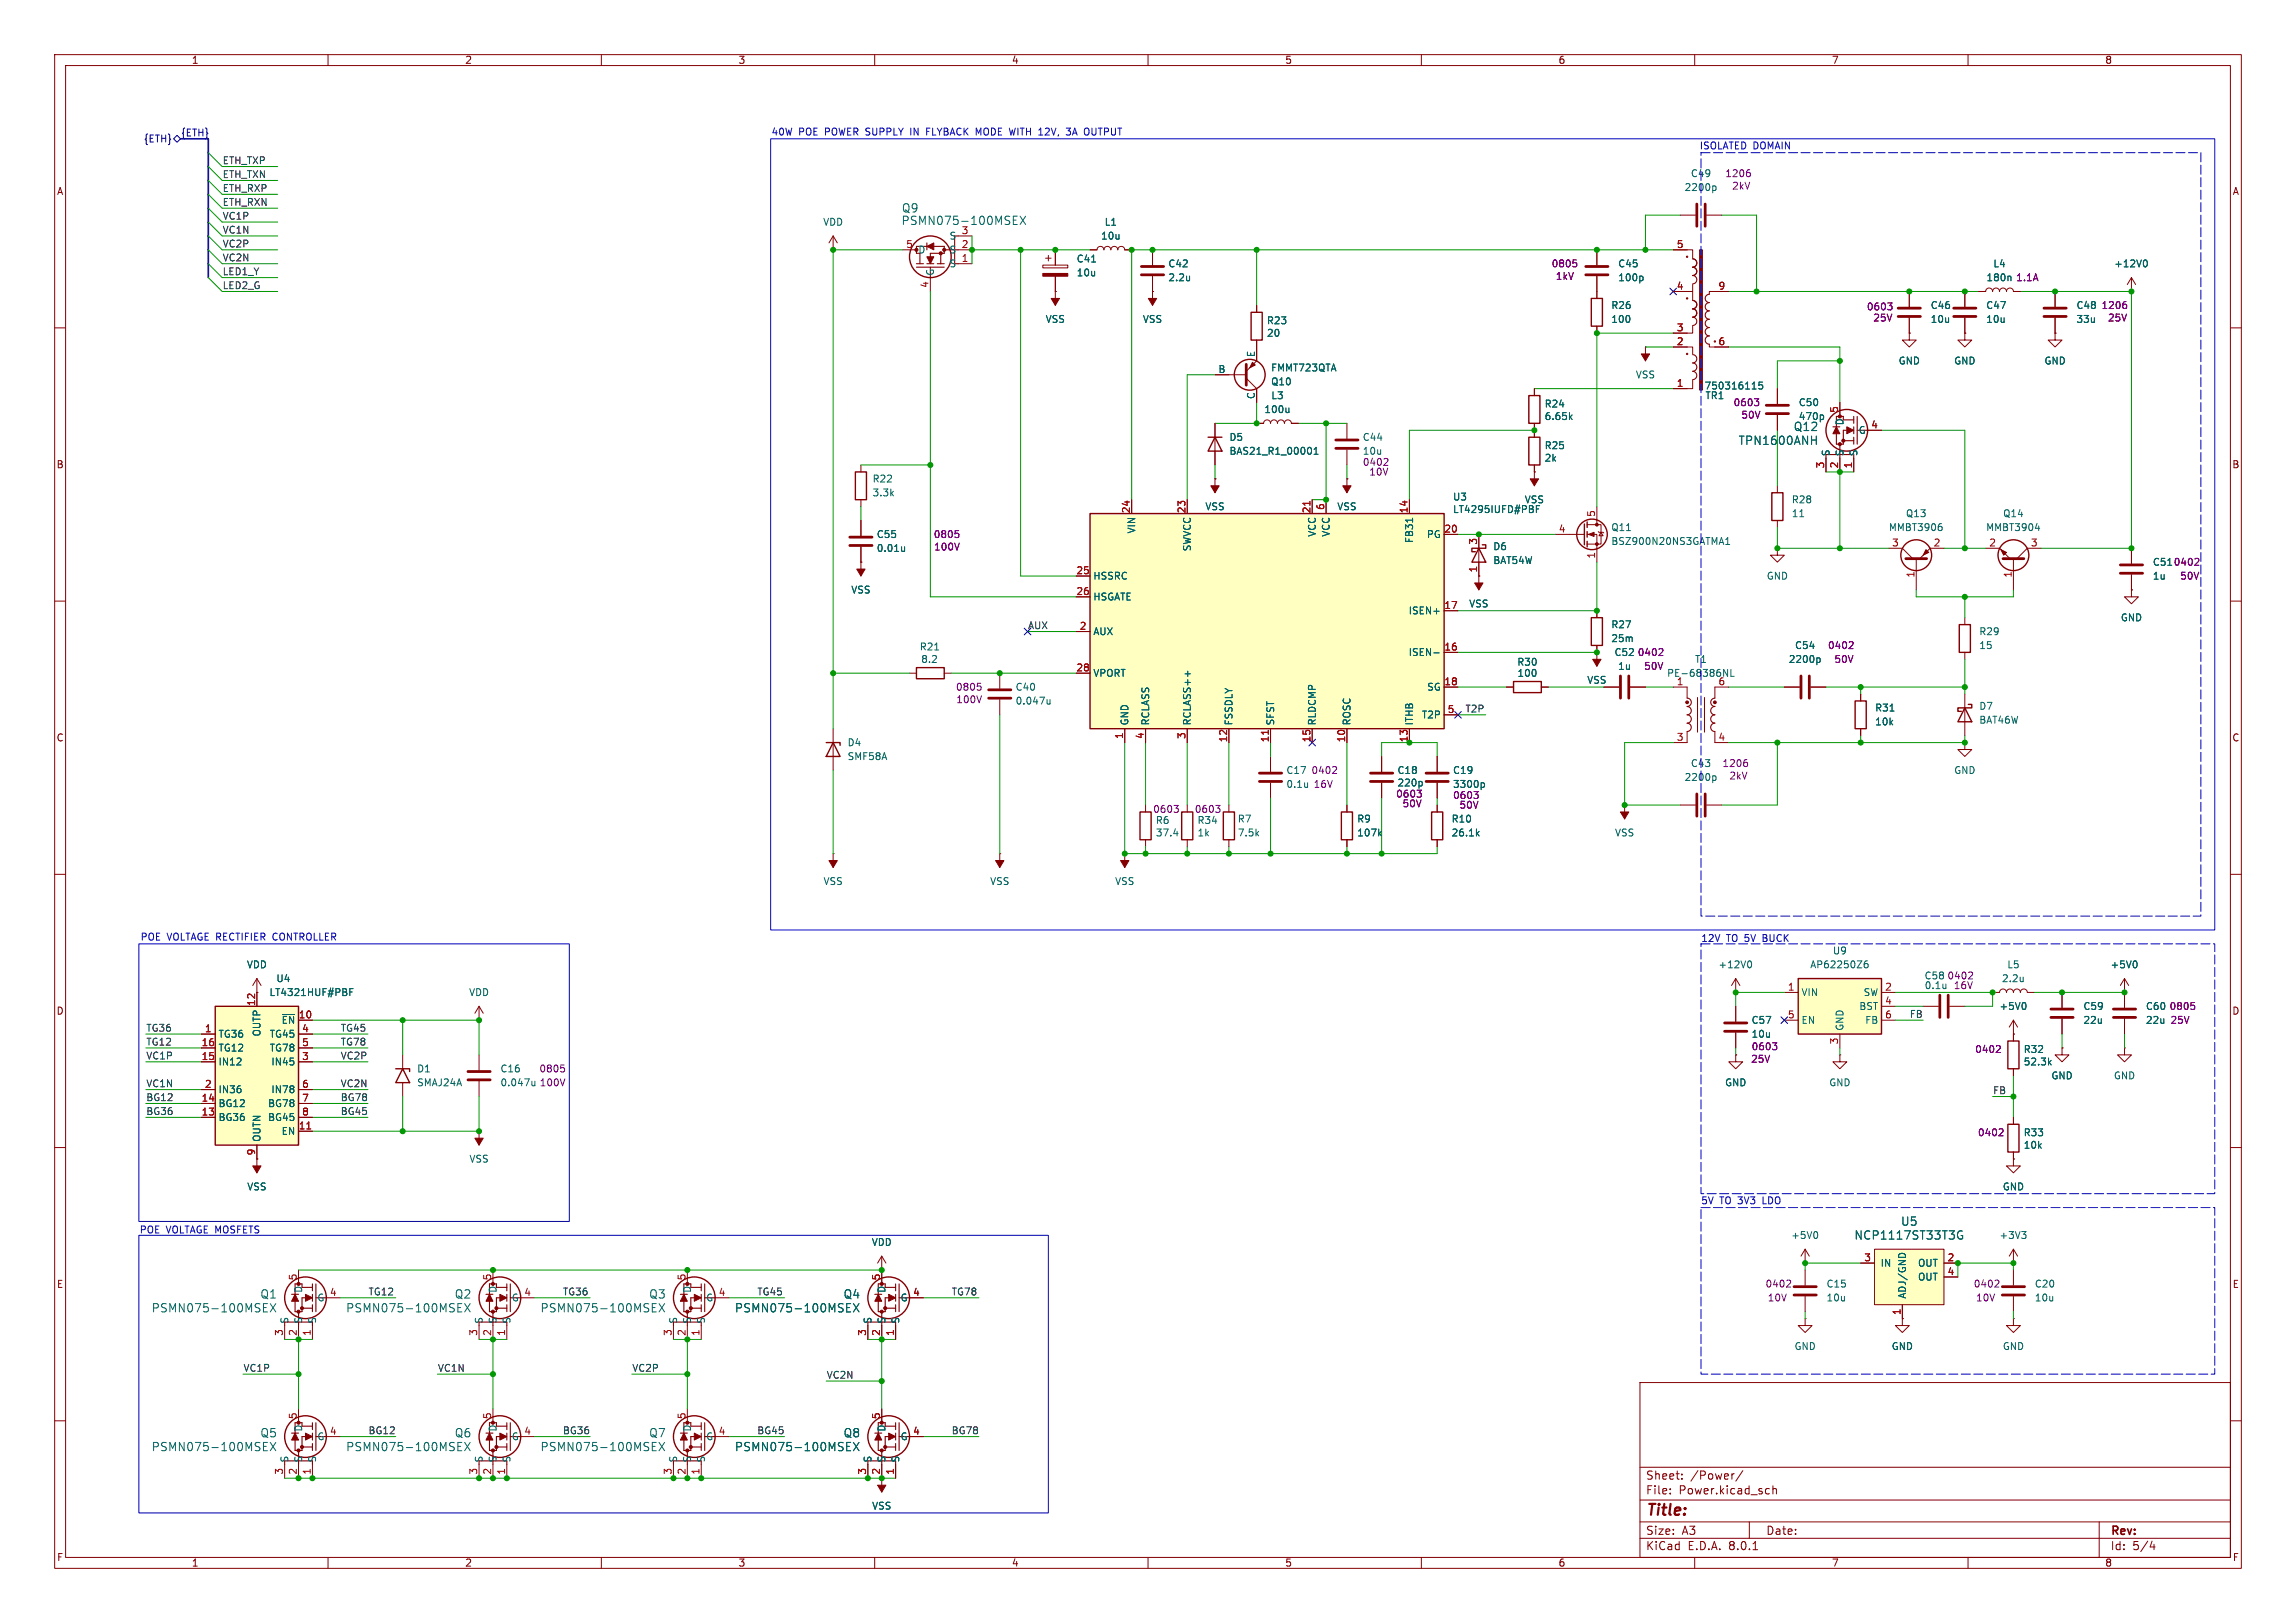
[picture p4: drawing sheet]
<svg xmlns="http://www.w3.org/2000/svg" width="420mm" height="297mm" viewBox="0 0 420 297" stroke-linecap="round" stroke-linejoin="round" font-family="sans-serif">
<defs><g id="words">
<text font-size="2.8" fill="#840000" x="301" y="277.9">Title:</text>
<g font-size="2.1" fill="#006464">
<text x="164.8" y="41.4">PSMN075-100MSEX</text>
<text x="164.9" y="39.1">Q9</text>
<text x="317.9" y="81.6">TPN1600ANH</text>
<text x="328" y="79.1">Q12</text>
<text x="339.1" y="227.1">NCP1117ST33T3G</text>
<text x="347.6" y="224.5">U5</text>
<text x="47.5" y="237.8">Q1</text>
<text x="83.1" y="237.8">Q2</text>
<text x="118.7" y="237.8">Q3</text>
<text x="154.2" y="237.8">Q4</text>
<text x="27.7" y="240.4">PSMN075-100MSEX</text>
<text x="63.2" y="240.4">PSMN075-100MSEX</text>
<text x="98.8" y="240.4">PSMN075-100MSEX</text>
<text x="134.3" y="240.4">PSMN075-100MSEX</text>
<text x="47.5" y="263.2">Q5</text>
<text x="83.1" y="263.2">Q6</text>
<text x="118.7" y="263.2">Q7</text>
<text x="154.2" y="263.2">Q8</text>
<text x="27.7" y="265.8">PSMN075-100MSEX</text>
<text x="63.2" y="265.8">PSMN075-100MSEX</text>
<text x="98.8" y="265.8">PSMN075-100MSEX</text>
<text x="134.3" y="265.8">PSMN075-100MSEX</text>
</g>
<g font-size="2.1" fill="#840000">
<text x="301" y="273.7">File:</text>
<text x="301" y="271">Sheet:</text>
<text x="307.1" y="273.7">Power.kicad_sch</text>
<text x="309.2" y="271">/Power/</text>
<text x="301" y="281.1">Size:</text>
<text x="307.6" y="281.1">A3</text>
<text x="323" y="281.1">Date:</text>
<text x="386" y="281.3">Rev:</text>
<text x="301" y="283.9">KiCad</text>
<text x="308.7" y="283.9">E.D.A.</text>
<text x="316.3" y="283.9">8.0.1</text>
<text x="386" y="283.9">Id:</text>
<text x="390.1" y="283.9">5/4</text>
</g>
<g font-size="1.8" fill="#840000">
<text x="35" y="11.9">1</text>
<text x="85" y="11.9">2</text>
<text x="135" y="11.9">3</text>
<text x="185" y="11.9">4</text>
<text x="235" y="11.9">5</text>
<text x="285" y="11.9">6</text>
<text x="335" y="11.9">7</text>
<text x="385" y="11.9">8</text>
<text x="10.3" y="35.9">A</text>
<text x="408.3" y="35.9">A</text>
<text x="10.3" y="85.9">B</text>
<text x="408.2" y="85.9">B</text>
<text x="10.3" y="135.9">C</text>
<text x="408.2" y="135.9">C</text>
<text x="10.3" y="185.9">D</text>
<text x="408.2" y="185.9">D</text>
<text x="10.3" y="235.9">E</text>
<text x="408.3" y="235.9">E</text>
<text x="10.3" y="285.9">F</text>
<text x="35" y="286.9">1</text>
<text x="85" y="286.9">2</text>
<text x="135" y="286.9">3</text>
<text x="185" y="286.9">4</text>
<text x="235" y="286.9">5</text>
<text x="285" y="286.9">6</text>
<text x="335" y="286.9">7</text>
<text x="385" y="286.9">8</text>
<text x="408.3" y="285.9">F</text>
</g>
<g font-size="1.8" fill="#000084">
<text x="26.2" y="26.3">{ETH}</text>
<text x="33" y="25">{ETH}</text>
</g>
<g font-size="1.8" fill="#0000c2">
<text x="141" y="25">40W</text>
<text x="146.1" y="25">POE POWER SUPPLY</text>
<text x="167" y="25">IN</text>
<text x="170.1" y="25">FLYBACK MODE WITH 12V,</text>
<text x="196.6" y="25">3A</text>
<text x="200" y="25">OUTPUT</text>
<text x="310.8" y="27.5">ISOLATED DOMAIN</text>
<text x="25.6" y="172.3">POE VOLTAGE RECTIFIER CONTROLLER</text>
<text x="311.1" y="172.6">12V</text>
<text x="315.8" y="172.6">TO 5V</text>
<text x="322.7" y="172.6">BUCK</text>
<text x="311.1" y="220.6">5V</text>
<text x="314.6" y="220.6">TO 3V3</text>
<text x="322.7" y="220.6">LDO</text>
<text x="25.5" y="225.9">POE VOLTAGE MOSFETS</text>
</g>
<g font-size="1.8" fill="#0f0f0f">
<text x="40.6" y="30.1">ETH_TXP</text>
<text x="40.6" y="35.2">ETH_RXP</text>
<text x="40.6" y="32.7">ETH_TXN</text>
<text x="40.6" y="40.3">VC1P</text>
<text x="40.6" y="37.7">ETH_RXN</text>
<text x="40.6" y="42.8">VC1N</text>
<text x="40.6" y="47.9">VC2N</text>
<text x="40.6" y="45.4">VC2P</text>
<text x="40.6" y="50.5">LED1_Y</text>
<text x="40.6" y="53">LED2_G</text>
<text x="188" y="115.2">AUX</text>
<text x="268" y="130.5">T2P</text>
<text x="26.7" y="191.4">TG12</text>
<text x="26.7" y="188.9">TG36</text>
<text x="62.2" y="191.4">TG78</text>
<text x="62.2" y="188.9">TG45</text>
<text x="349.2" y="186.3">FB</text>
<text x="26.7" y="194">VC1P</text>
<text x="62.2" y="194">VC2P</text>
<text x="26.7" y="201.6">BG12</text>
<text x="26.7" y="199">VC1N</text>
<text x="62.2" y="201.6">BG78</text>
<text x="62.2" y="199">VC2N</text>
<text x="364.5" y="200.3">FB</text>
<text x="26.7" y="204.1">BG36</text>
<text x="62.2" y="204.1">BG45</text>
<text x="67.3" y="237.1">TG12</text>
<text x="102.9" y="237.1">TG36</text>
<text x="138.4" y="237.1">TG45</text>
<text x="174" y="237.1">TG78</text>
<text x="44.4" y="251.1">VC1P</text>
<text x="80" y="251.1">VC1N</text>
<text x="115.6" y="251.1">VC2P</text>
<text x="151.1" y="252.4">VC2N</text>
<text x="67.3" y="262.5">BG12</text>
<text x="102.9" y="262.5">BG36</text>
<text x="138.4" y="262.5">BG45</text>
<text x="174" y="262.5">BG78</text>
</g>
<g font-size="1.8" fill="#006464">
<text x="308.1" y="35.2">2200p</text>
<text x="309.2" y="32.6">C49</text>
<text x="150.5" y="41.5">VDD</text>
<text x="202" y="41.5">L1</text>
<text x="167.9" y="46.6">D</text>
<text x="173.6" y="46.6">S</text>
<text x="173.6" y="44">S</text>
<text x="201.3" y="44">10u</text>
<text x="171" y="50.5" transform="rotate(-90 171 50.5)">G</text>
<text x="173.6" y="49.1">S</text>
<text x="196.9" y="48.2">C41</text>
<text x="196.9" y="50.8">10u</text>
<text x="213.6" y="49.1">C42</text>
<text x="213.6" y="51.7">2.2u</text>
<text x="295.9" y="49.1">C45</text>
<text x="295.9" y="51.7">100p</text>
<text x="363.3" y="51.7">180n</text>
<text x="364.5" y="49.1">L4</text>
<text x="386.6" y="49.1">+12V0</text>
<text x="191.2" y="59.3">VSS</text>
<text x="209" y="59.3">VSS</text>
<text x="231.7" y="59.5">R23</text>
<text x="294.7" y="56.7">R26</text>
<text x="294.7" y="59.3">100</text>
<text x="353.1" y="56.7">C46</text>
<text x="353.1" y="59.3">10u</text>
<text x="363.2" y="56.7">C47</text>
<text x="363.2" y="59.3">10u</text>
<text x="379.7" y="56.7">C48</text>
<text x="379.7" y="59.3">33u</text>
<text x="229.6" y="65.4" transform="rotate(-90 229.6 65.4)">E</text>
<text x="231.7" y="61.8">20</text>
<text x="222.8" y="68.3">B</text>
<text x="232.4" y="70.7">Q10</text>
<text x="232.4" y="68.2">FMMT723QTA</text>
<text x="299.1" y="69.4">VSS</text>
<text x="311.7" y="71.5">750316115</text>
<text x="347.2" y="66.9">GND</text>
<text x="357.4" y="66.9">GND</text>
<text x="373.9" y="66.9">GND</text>
<text x="229.6" y="73.1" transform="rotate(-90 229.6 73.1)">C</text>
<text x="231.2" y="75.8">100u</text>
<text x="232.5" y="73.3">L3</text>
<text x="282.5" y="74.8">R24</text>
<text x="282.5" y="77.1">6.65k</text>
<text x="311.9" y="73.3">TR1</text>
<text x="328.9" y="74.5">C50</text>
<text x="328.9" y="77.1">470p</text>
<text x="337.4" y="77.9" transform="rotate(-90 337.4 77.9)">D</text>
<text x="224.8" y="80.9">D5</text>
<text x="224.8" y="83.4">BAS21_R1_00001</text>
<text x="249.2" y="80.9">C44</text>
<text x="282.5" y="82.4">R25</text>
<text x="334.9" y="83.6" transform="rotate(-90 334.9 83.6)">S</text>
<text x="337.4" y="83.6" transform="rotate(-90 337.4 83.6)">S</text>
<text x="339.9" y="79.6">G</text>
<text x="340" y="83.6" transform="rotate(-90 340 83.6)">S</text>
<text x="159.5" y="88.5">R22</text>
<text x="282.5" y="84.7">2k</text>
<text x="159.5" y="91">3.3k</text>
<text x="220.4" y="93.6">VSS</text>
<text x="244.5" y="93.6">VSS</text>
<text x="265.7" y="91.8">U3</text>
<text x="265.7" y="94.1">LT4295IUFD#PBF</text>
<text x="278.8" y="92.3">VSS</text>
<text x="327.7" y="92.3">R28</text>
<text x="327.7" y="94.8">11</text>
<text x="348.5" y="94.8">Q13</text>
<text x="366.3" y="94.8">Q14</text>
<text x="160.3" y="101.2">0.01u</text>
<text x="160.3" y="98.7">C55</text>
<text x="207.9" y="97.7" transform="rotate(-90 207.9 97.7)">VIN</text>
<text x="218" y="101" transform="rotate(-90 218 101)">SWVCC</text>
<text x="240.9" y="98.3" transform="rotate(-90 240.9 98.3)">VCC</text>
<text x="243.4" y="98.3" transform="rotate(-90 243.4 98.3)">VCC</text>
<text x="258.7" y="99.5" transform="rotate(-90 258.7 99.5)">FB31</text>
<text x="260.9" y="98.7">PG</text>
<text x="273.1" y="100.9">D6</text>
<text x="294.7" y="97.4">Q11</text>
<text x="294.7" y="99.9">BSZ900N20NS3GATMA1</text>
<text x="345.4" y="97.4">MMBT3906</text>
<text x="363.2" y="97.4">MMBT3904</text>
<text x="199.9" y="106.3">HSSRC</text>
<text x="273.1" y="103.4">BAT54W</text>
<text x="323.1" y="106.3">GND</text>
<text x="393.7" y="103.7">C51</text>
<text x="393.7" y="106.3">1u</text>
<text x="155.6" y="108.8">VSS</text>
<text x="199.9" y="110.1">HSGATE</text>
<text x="257.6" y="112.6">ISEN+</text>
<text x="268.7" y="111.4">VSS</text>
<text x="387.9" y="113.9">GND</text>
<text x="168.2" y="119.2">R21</text>
<text x="199.9" y="116.4">AUX</text>
<text x="294.7" y="115.2">R27</text>
<text x="294.7" y="117.7">25m</text>
<text x="328.3" y="119">C54</text>
<text x="362" y="116.4">R29</text>
<text x="362" y="119">15</text>
<text x="168.4" y="121.5">8.2</text>
<text x="199.9" y="124.1">VPORT</text>
<text x="257.6" y="120.2">ISEN-</text>
<text x="277.5" y="122">R30</text>
<text x="277.5" y="124.1">100</text>
<text x="290.2" y="125.3">VSS</text>
<text x="295.2" y="120.2">C52</text>
<text x="295.9" y="122.8">1u</text>
<text x="304.9" y="124.1">PE-68386NL</text>
<text x="306.6" y="125.5">1</text>
<text x="310" y="121.5">T1</text>
<text x="314.3" y="125.5">6</text>
<text x="327.1" y="121.5">2200p</text>
<text x="185.7" y="126.6">C40</text>
<text x="185.7" y="129.1">0.047u</text>
<text x="260" y="131.7">T2P</text>
<text x="261" y="126.6">SG</text>
<text x="342.9" y="130.4">R31</text>
<text x="362" y="130.1">D7</text>
<text x="154.9" y="136.8">D4</text>
<text x="206.6" y="132.8" transform="rotate(-90 206.6 132.8)">GND</text>
<text x="210.4" y="132.8" transform="rotate(-90 210.4 132.8)">RCLASS</text>
<text x="218" y="132.8" transform="rotate(-90 218 132.8)">RCLASS++</text>
<text x="225.7" y="132.8" transform="rotate(-90 225.7 132.8)">FSSDLY</text>
<text x="233.3" y="132.8" transform="rotate(-90 233.3 132.8)">SFST</text>
<text x="240.9" y="132.8" transform="rotate(-90 240.9 132.8)">RLDCMP</text>
<text x="247.2" y="132.8" transform="rotate(-90 247.2 132.8)">ROSC</text>
<text x="258.7" y="132.8" transform="rotate(-90 258.7 132.8)">ITHB</text>
<text x="342.9" y="132.9">10k</text>
<text x="362" y="132.6">BAT46W</text>
<text x="154.9" y="139.3">SMF58A</text>
<text x="235.2" y="141.8">C17</text>
<text x="255.5" y="141.8">C18</text>
<text x="265.7" y="141.8">C19</text>
<text x="308.1" y="143.1">2200p</text>
<text x="309.2" y="140.6">C43</text>
<text x="357.4" y="141.8">GND</text>
<text x="235.2" y="144.4">0.1u</text>
<text x="211.3" y="151">R6</text>
<text x="211.3" y="153.3">37.4</text>
<text x="219" y="151">R34</text>
<text x="219" y="153.3">1k</text>
<text x="226.3" y="150.7">R7</text>
<text x="226.3" y="153.3">7.5k</text>
<text x="248.2" y="150.7">R9</text>
<text x="248.2" y="153.3">107k</text>
<text x="265.4" y="150.7">R10</text>
<text x="265.4" y="153.3">26.1k</text>
<text x="295.3" y="153.3">VSS</text>
<text x="150.5" y="162.2">VSS</text>
<text x="181" y="162.2">VSS</text>
<text x="203.9" y="162.2">VSS</text>
<text x="45.1" y="177.4">VDD</text>
<text x="50.5" y="179.9">U4</text>
<text x="314.3" y="177.4">+12V0</text>
<text x="331" y="177.4">AP62250Z6</text>
<text x="335.2" y="174.9">U9</text>
<text x="352" y="179.4">C58</text>
<text x="366.1" y="179.9">2.2u</text>
<text x="367.1" y="177.4">L5</text>
<text x="386" y="177.4">+5V0</text>
<text x="49.2" y="182.5">LT4321HUF#PBF</text>
<text x="85.7" y="182.5">VDD</text>
<text x="329.4" y="182.5">VIN</text>
<text x="340" y="185">BST</text>
<text x="340.8" y="182.5">SW</text>
<text x="352" y="181.2">0.1u</text>
<text x="365.7" y="185">+5V0</text>
<text x="381" y="185">C59</text>
<text x="392.4" y="185">C60</text>
<text x="39.9" y="190.1">TG36</text>
<text x="47.9" y="189.8" transform="rotate(-90 47.9 189.8)">OUTP</text>
<text x="49.2" y="190.1">TG45</text>
<text x="51.4" y="187.6">~{EN}</text>
<text x="320.3" y="187.6">C57</text>
<text x="320.3" y="190.1">10u</text>
<text x="329.4" y="187.6">EN</text>
<text x="337.4" y="188.7" transform="rotate(-90 337.4 188.7)">GND</text>
<text x="341.1" y="187.6">FB</text>
<text x="381" y="187.6">22u</text>
<text x="392.4" y="187.6">22u</text>
<text x="39.9" y="195.2">IN12</text>
<text x="39.9" y="192.6">TG12</text>
<text x="49.2" y="192.6">TG78</text>
<text x="49.5" y="195.2">IN45</text>
<text x="76.2" y="196.4">D1</text>
<text x="91.4" y="196.4">C16</text>
<text x="370.1" y="192.9">R32</text>
<text x="370.1" y="195.2">52.3k</text>
<text x="375.2" y="197.7">GND</text>
<text x="386.6" y="197.7">GND</text>
<text x="39.9" y="202.8">BG12</text>
<text x="39.9" y="200.3">IN36</text>
<text x="48.9" y="202.8">BG78</text>
<text x="49.5" y="200.3">IN78</text>
<text x="76.2" y="199">SMAJ24A</text>
<text x="91.4" y="199">0.047u</text>
<text x="315.5" y="199">GND</text>
<text x="334.5" y="199">GND</text>
<text x="39.9" y="205.3">BG36</text>
<text x="47.9" y="209" transform="rotate(-90 47.9 209)">OUTN</text>
<text x="48.9" y="205.3">BG45</text>
<text x="51.4" y="207.9">EN</text>
<text x="370.1" y="208.1">R33</text>
<text x="85.8" y="213">VSS</text>
<text x="370.1" y="210.4">10k</text>
<text x="45.1" y="218">VSS</text>
<text x="366.3" y="218">GND</text>
<text x="327.6" y="226.9">+5V0</text>
<text x="365.7" y="226.9">+3V3</text>
<text x="159.4" y="228.2">VDD</text>
<text x="343.9" y="232">IN</text>
<text x="350.8" y="232">OUT</text>
<text x="55.5" y="236.7" transform="rotate(-90 55.5 236.7)">D</text>
<text x="58" y="238.4">G</text>
<text x="91" y="236.7" transform="rotate(-90 91 236.7)">D</text>
<text x="93.5" y="238.4">G</text>
<text x="126.6" y="236.7" transform="rotate(-90 126.6 236.7)">D</text>
<text x="129.1" y="238.4">G</text>
<text x="162.2" y="236.7" transform="rotate(-90 162.2 236.7)">D</text>
<text x="164.6" y="238.4">G</text>
<text x="334" y="235.8">C15</text>
<text x="334" y="238.4">10u</text>
<text x="348.8" y="237.7" transform="rotate(-90 348.8 237.7)">ADJ/GND</text>
<text x="350.8" y="234.5">OUT</text>
<text x="372.1" y="235.8">C20</text>
<text x="372.1" y="238.4">10u</text>
<text x="52.9" y="242.3" transform="rotate(-90 52.9 242.3)">S</text>
<text x="55.5" y="242.3" transform="rotate(-90 55.5 242.3)">S</text>
<text x="58" y="242.3" transform="rotate(-90 58 242.3)">S</text>
<text x="88.5" y="242.3" transform="rotate(-90 88.5 242.3)">S</text>
<text x="91" y="242.3" transform="rotate(-90 91 242.3)">S</text>
<text x="93.6" y="242.3" transform="rotate(-90 93.6 242.3)">S</text>
<text x="124.1" y="242.3" transform="rotate(-90 124.1 242.3)">S</text>
<text x="126.6" y="242.3" transform="rotate(-90 126.6 242.3)">S</text>
<text x="129.1" y="242.3" transform="rotate(-90 129.1 242.3)">S</text>
<text x="159.6" y="242.3" transform="rotate(-90 159.6 242.3)">S</text>
<text x="162.2" y="242.3" transform="rotate(-90 162.2 242.3)">S</text>
<text x="164.7" y="242.3" transform="rotate(-90 164.7 242.3)">S</text>
<text x="328.2" y="247.2">GND</text>
<text x="345.9" y="247.2">GND</text>
<text x="366.3" y="247.2">GND</text>
<text x="55.5" y="262.1" transform="rotate(-90 55.5 262.1)">D</text>
<text x="58" y="263.8">G</text>
<text x="91" y="262.1" transform="rotate(-90 91 262.1)">D</text>
<text x="93.5" y="263.8">G</text>
<text x="126.6" y="262.1" transform="rotate(-90 126.6 262.1)">D</text>
<text x="129.1" y="263.8">G</text>
<text x="162.2" y="262.1" transform="rotate(-90 162.2 262.1)">D</text>
<text x="164.6" y="263.8">G</text>
<text x="52.9" y="267.7" transform="rotate(-90 52.9 267.7)">S</text>
<text x="55.5" y="267.7" transform="rotate(-90 55.5 267.7)">S</text>
<text x="58" y="267.7" transform="rotate(-90 58 267.7)">S</text>
<text x="88.5" y="267.7" transform="rotate(-90 88.5 267.7)">S</text>
<text x="91" y="267.7" transform="rotate(-90 91 267.7)">S</text>
<text x="93.6" y="267.7" transform="rotate(-90 93.6 267.7)">S</text>
<text x="124.1" y="267.7" transform="rotate(-90 124.1 267.7)">S</text>
<text x="126.6" y="267.7" transform="rotate(-90 126.6 267.7)">S</text>
<text x="129.1" y="267.7" transform="rotate(-90 129.1 267.7)">S</text>
<text x="159.6" y="267.7" transform="rotate(-90 159.6 267.7)">S</text>
<text x="162.2" y="267.7" transform="rotate(-90 162.2 267.7)">S</text>
<text x="164.7" y="267.7" transform="rotate(-90 164.7 267.7)">S</text>
<text x="159.4" y="276.5">VSS</text>
</g>
<g font-size="1.8" fill="#840084">
<text x="315.5" y="32.6">1206</text>
<text x="316.8" y="34.9">2kV</text>
<text x="283.7" y="49.1">0805</text>
<text x="284.5" y="51.4">1kV</text>
<text x="368.7" y="51.7">1.1A</text>
<text x="341.4" y="57">0603</text>
<text x="342.6" y="59">25V</text>
<text x="384.3" y="56.7">1206</text>
<text x="385.5" y="59">25V</text>
<text x="317" y="74.5">0603</text>
<text x="318.4" y="76.8">50V</text>
<text x="249.2" y="83.4">10u</text>
<text x="249.2" y="85.4">0402</text>
<text x="250.4" y="87.2">10V</text>
<text x="170.7" y="98.7">0805</text>
<text x="170.8" y="100.9">100V</text>
<text x="397.5" y="103.7">0402</text>
<text x="398.7" y="106.3">50V</text>
<text x="334.3" y="119">0402</text>
<text x="299.5" y="120.2">0402</text>
<text x="300.7" y="122.8">50V</text>
<text x="335.5" y="121.5">50V</text>
<text x="174.8" y="126.6">0805</text>
<text x="174.8" y="128.9">100V</text>
<text x="239.8" y="141.8">0402</text>
<text x="315" y="140.6">1206</text>
<text x="316.2" y="142.8">2kV</text>
<text x="210.8" y="148.9">0603</text>
<text x="218.5" y="148.9">0603</text>
<text x="240.2" y="144.4">16V</text>
<text x="255.3" y="146.2">0603</text>
<text x="255.5" y="144.1">220p</text>
<text x="256.5" y="147.9">50V</text>
<text x="265.7" y="144.4">3300p</text>
<text x="265.7" y="146.4">0603</text>
<text x="266.9" y="148.2">50V</text>
<text x="356.1" y="179.4">0402</text>
<text x="357.3" y="181.2">16V</text>
<text x="396.8" y="185">0805</text>
<text x="396.9" y="187.6">25V</text>
<text x="98.6" y="196.4">0805</text>
<text x="320.2" y="194.7">25V</text>
<text x="320.3" y="192.4">0603</text>
<text x="361.2" y="192.9">0402</text>
<text x="98.6" y="199">100V</text>
<text x="361.7" y="208.1">0402</text>
<text x="322.9" y="235.8">0402</text>
<text x="323.3" y="238.4">10V</text>
<text x="361" y="235.8">0402</text>
<text x="361.4" y="238.4">10V</text>
</g>
<g font-size="1.8" fill="#a90000">
<text x="165.7" y="45.5">5</text>
<text x="175.8" y="45.5">2</text>
<text x="175.8" y="42.9">3</text>
<text x="306.6" y="45.5">5</text>
<text x="169.9" y="52.8" transform="rotate(-90 169.9 52.8)">4</text>
<text x="175.8" y="48">1</text>
<text x="306.6" y="53.1">4</text>
<text x="314.3" y="53.1">9</text>
<text x="306.6" y="63.2">2</text>
<text x="306.6" y="60.7">3</text>
<text x="314.3" y="63.2">6</text>
<text x="306.6" y="70.9">1</text>
<text x="336.3" y="75.6" transform="rotate(-90 336.3 75.6)">5</text>
<text x="342.2" y="78.5">4</text>
<text x="333.8" y="85.8" transform="rotate(-90 333.8 85.8)">3</text>
<text x="336.3" y="85.8" transform="rotate(-90 336.3 85.8)">2</text>
<text x="338.8" y="85.8" transform="rotate(-90 338.8 85.8)">1</text>
<text x="206.8" y="94" transform="rotate(-90 206.8 94)">24</text>
<text x="216.9" y="94" transform="rotate(-90 216.9 94)">23</text>
<text x="239.8" y="94" transform="rotate(-90 239.8 94)">21</text>
<text x="242.3" y="93.4" transform="rotate(-90 242.3 93.4)">6</text>
<text x="257.6" y="94" transform="rotate(-90 257.6 94)">14</text>
<text x="291.8" y="94.7" transform="rotate(-90 291.8 94.7)">5</text>
<text x="264.1" y="97.5">20</text>
<text x="270.3" y="99.8" transform="rotate(-90 270.3 99.8)">3</text>
<text x="285" y="97.5">4</text>
<text x="346" y="100.1">3</text>
<text x="353.6" y="100.1">2</text>
<text x="363.8" y="100.1">2</text>
<text x="371.4" y="100.1">3</text>
<text x="196.8" y="105.2">25</text>
<text x="270.3" y="104.8" transform="rotate(-90 270.3 104.8)">1</text>
<text x="291.8" y="102.3" transform="rotate(-90 291.8 102.3)">1</text>
<text x="350.3" y="105.8" transform="rotate(-90 350.3 105.8)">1</text>
<text x="368" y="105.8" transform="rotate(-90 368 105.8)">1</text>
<text x="196.8" y="109">26</text>
<text x="264.1" y="111.5">17</text>
<text x="197.4" y="115.3">2</text>
<text x="264.1" y="119.1">16</text>
<text x="196.8" y="122.9">28</text>
<text x="264.1" y="125.5">18</text>
<text x="264.7" y="130.6">5</text>
<text x="205.5" y="135.3" transform="rotate(-90 205.5 135.3)">1</text>
<text x="209.3" y="135.3" transform="rotate(-90 209.3 135.3)">4</text>
<text x="216.9" y="135.3" transform="rotate(-90 216.9 135.3)">3</text>
<text x="224.5" y="135.9" transform="rotate(-90 224.5 135.9)">12</text>
<text x="232.2" y="135.9" transform="rotate(-90 232.2 135.9)">11</text>
<text x="239.8" y="135.9" transform="rotate(-90 239.8 135.9)">15</text>
<text x="246.1" y="135.9" transform="rotate(-90 246.1 135.9)">10</text>
<text x="257.6" y="135.9" transform="rotate(-90 257.6 135.9)">13</text>
<text x="306.6" y="135.6">3</text>
<text x="314.3" y="135.6">4</text>
<text x="46.7" y="184.2" transform="rotate(-90 46.7 184.2)">12</text>
<text x="327" y="181.4">1</text>
<text x="344.7" y="181.4">2</text>
<text x="344.7" y="183.9">4</text>
<text x="36.8" y="191.5">16</text>
<text x="37.4" y="189">1</text>
<text x="54.6" y="186.4">10</text>
<text x="55.2" y="189">4</text>
<text x="55.2" y="191.5">5</text>
<text x="327" y="186.4">5</text>
<text x="336.3" y="191.2" transform="rotate(-90 336.3 191.2)">3</text>
<text x="344.7" y="186.4">6</text>
<text x="36.8" y="194.1">15</text>
<text x="55.2" y="194.1">3</text>
<text x="36.8" y="201.7">14</text>
<text x="37.4" y="199.1">2</text>
<text x="55.2" y="199.1">6</text>
<text x="55.2" y="201.7">7</text>
<text x="36.8" y="204.2">13</text>
<text x="54.6" y="206.8">11</text>
<text x="55.2" y="204.2">8</text>
<text x="46.7" y="211.5" transform="rotate(-90 46.7 211.5)">9</text>
<text x="340.9" y="230.9">3</text>
<text x="356.2" y="230.9">2</text>
<text x="356.2" y="233.4">4</text>
<text x="54.4" y="234.4" transform="rotate(-90 54.4 234.4)">5</text>
<text x="60.3" y="237.2">4</text>
<text x="89.9" y="234.4" transform="rotate(-90 89.9 234.4)">5</text>
<text x="95.8" y="237.2">4</text>
<text x="125.5" y="234.4" transform="rotate(-90 125.5 234.4)">5</text>
<text x="131.4" y="237.2">4</text>
<text x="161" y="234.4" transform="rotate(-90 161 234.4)">5</text>
<text x="166.9" y="237.2">4</text>
<text x="51.8" y="244.5" transform="rotate(-90 51.8 244.5)">3</text>
<text x="54.4" y="244.5" transform="rotate(-90 54.4 244.5)">2</text>
<text x="56.9" y="244.5" transform="rotate(-90 56.9 244.5)">1</text>
<text x="87.4" y="244.5" transform="rotate(-90 87.4 244.5)">3</text>
<text x="89.9" y="244.5" transform="rotate(-90 89.9 244.5)">2</text>
<text x="92.5" y="244.5" transform="rotate(-90 92.5 244.5)">1</text>
<text x="122.9" y="244.5" transform="rotate(-90 122.9 244.5)">3</text>
<text x="125.5" y="244.5" transform="rotate(-90 125.5 244.5)">2</text>
<text x="128" y="244.5" transform="rotate(-90 128 244.5)">1</text>
<text x="158.5" y="244.5" transform="rotate(-90 158.5 244.5)">3</text>
<text x="161" y="244.5" transform="rotate(-90 161 244.5)">2</text>
<text x="163.6" y="244.5" transform="rotate(-90 163.6 244.5)">1</text>
<text x="347.7" y="240.7" transform="rotate(-90 347.7 240.7)">1</text>
<text x="54.4" y="259.8" transform="rotate(-90 54.4 259.8)">5</text>
<text x="60.3" y="262.6">4</text>
<text x="89.9" y="259.8" transform="rotate(-90 89.9 259.8)">5</text>
<text x="95.8" y="262.6">4</text>
<text x="125.5" y="259.8" transform="rotate(-90 125.5 259.8)">5</text>
<text x="131.4" y="262.6">4</text>
<text x="161" y="259.8" transform="rotate(-90 161 259.8)">5</text>
<text x="166.9" y="262.6">4</text>
<text x="51.8" y="269.9" transform="rotate(-90 51.8 269.9)">3</text>
<text x="54.4" y="269.9" transform="rotate(-90 54.4 269.9)">2</text>
<text x="56.9" y="269.9" transform="rotate(-90 56.9 269.9)">1</text>
<text x="87.4" y="269.9" transform="rotate(-90 87.4 269.9)">3</text>
<text x="89.9" y="269.9" transform="rotate(-90 89.9 269.9)">2</text>
<text x="92.5" y="269.9" transform="rotate(-90 92.5 269.9)">1</text>
<text x="122.9" y="269.9" transform="rotate(-90 122.9 269.9)">3</text>
<text x="125.5" y="269.9" transform="rotate(-90 125.5 269.9)">2</text>
<text x="128" y="269.9" transform="rotate(-90 128 269.9)">1</text>
<text x="158.5" y="269.9" transform="rotate(-90 158.5 269.9)">3</text>
<text x="161" y="269.9" transform="rotate(-90 161 269.9)">2</text>
<text x="163.6" y="269.9" transform="rotate(-90 163.6 269.9)">1</text>
</g>
</g></defs>
<g fill="none" stroke="#840000" stroke-width=".18">
<path d="M10 10h400v277h-400zM12 12h396v273h-396zM60 10v2M110 10v2M160 10v2M210 10v2M260 10v2M310 10v2M360 10v2M10 60h2M408 60h2M280.7 78.7v1.3"/>
<path d="M280.7 85.1v1.3M10 110h2M408 110h2M10 160h2M408 160h2M10 210h2M408 210h2M10 260h2M300 253h108v32h-108zM408 260h2M300 278.5h108M300 274.5h108"/>
<path d="M300 268.5h108M305.5 273.2v.2M305.5 272.5v.1M307.7 270.5v.2M307.7 269.8v.1M317.2 269.7l-.3 .1M318.8 269.1l-1.3 1.9M320 278.5v3M323.2 272.4l.5 .1M323.7 273.3l-.5 .1M324.3 272.5l.2-.1 .4 .1v.9M324.3 271.9v1.5"/>
<path d="M384 278.5v6.5M60 285v2M110 285v2M160 285v2M210 285v2M260 285v2M300 281.5h108M310 285v2M320.7 283.6h.8M360 285v2M393.7 282l-.4 1.1h.9M394 282.6v1"/>
</g>
<path d="M279.7 80h2v5.1h-2z" fill="none" stroke="#840000" stroke-width=".25"/>
<path d="M199.4 94h64.8v39.4h-64.8z" fill="#ffffc2"/>
<path d="M279.7 72.4h2v5.1h-2zM199.4 94h64.8v39.4h-64.8zM358.4 114.3h2v5.1h-2zM339.3 128.3h2.1v5.1h-2.1zM245.4 148.6h2v5.1h-2zM261.9 148.6h2v5.1h-2zM72.4 195.6h2.5v.5M73.7 195.6l1.2 2.5h-2.5z" fill="none" stroke="#840000" stroke-width=".25"/>
<g fill="none" stroke="#840000" stroke-width=".18">
<path d="M280.7 71.1v1.3M280.7 77.5v1.2M207 91.4v2.6M217.2 91.4v2.6M240 91.4v2.6M242.6 91.4v2.6M257.8 91.4v2.6M264.2 97.8h2.5M196.8 115.6h2.6M196.8 105.4h2.6M196.8 109.2h2.6M264.2 119.4h2.5"/>
<path d="M264.2 111.8h2.5M359.4 113v1.3M359.4 119.4v1.3M196.8 123.2h2.6M205.7 133.4v2.5M209.5 133.4v2.5M217.2 133.4v2.5M224.8 133.4v2.5M232.4 133.4v2.5M240 133.4v2.5M246.4 133.4v2.5M252.7 138.4v2.8"/>
<path d="M257.8 133.4v2.5M262.9 138.4v2.8M264.2 125.7h2.5M264.2 130.8h2.5M340.4 127v1.3M340.4 133.4v1.2M246.4 147.3v1.3M246.4 153.7v1.2M252.7 143.3v2.8M262.9 143.3v2.8M262.9 147.3v1.3M262.9 153.7v1.2"/>
<path d="M297.2 147.3h.1M297.2 147.3v2.6M307.3 147.3h2.8M312.2 147.3h2.8M317.5 179.1l-.8 1.2M317.5 179.1v2.5M317.5 179.1l.8 1.2M73.7 193v2.6M73.7 198.1v2.6M317.5 181.6h.1"/>
</g>
<path d="M239.6 91.7v.8M232 133.7v.7" fill="none" stroke="#a90000" stroke-width=".18"/>
<g fill="none" stroke="#006464" stroke-width=".18">
<path d="M287.2 76.3l.4 .5M287.6 75.9l-.5 .5M258.4 94.8v.8M281 93.1h.5M281 92.5v1.3M262.3 119.5h.9M217.3 122.8v1M345.7 130.1h.8M252.3 152.5l.4 .5M252.7 152.1l-.5 .5M259.9 143l.3 .2v.4l-.3 .2M270.2 152.5l.4 .5"/>
<path d="M270.6 152.1l-.5 .5M271.1 143.2l.3 .1 .1 .2v.5l-.4 .1M313.4 142h.4l.1 .2-.1 .5-.4 .1M319.9 175.9l.1-.1a.68 .68 0 0 1 .4 .7 .68 .68 0 0 1-.4 .6l-.1-.1"/>
</g>
<path d="M250.7 143h4.1M250.7 141.5h4.1M260.9 143h4M260.9 141.5h4M310.4 145.3v4.1M311.9 145.3v4.1" fill="none" stroke="#840000" stroke-width=".51"/>
<path d="M319.3 139h.3M319.4 139.5l.3 .2v.3l-.3 .3M259.7 145.1l.3 .2v.3l-.3 .3M270.2 145.3l.2 .3v.3l-.2 .2" fill="none" stroke="#840084" stroke-width=".18"/>
<path d="M296.4 148.6h1.5l-.7 1.3z" fill="#840000" stroke="#840000" stroke-width=".18"/>
<path d="M328.9 179.1h15.3v10.1h-15.3z" fill="#ffffc2"/>
<g fill="none" stroke="#840000" stroke-width=".25">
<path d="M324.1 90.2h2v5.1h-2zM276.9 124.7h5v2h-5zM328.9 179.1h15.3v10.1h-15.3z"/>
<circle cx="350.5" cy="101.6" r="2.82"/>
</g>
<g fill="none" stroke="#840000" stroke-width=".18">
<path d="M375.9 61v1.2h1.3l-1.3 1.3-1.3-1.3h1.3M375.9 61h.1M325.1 88.9v1.3M325.1 95.3v1.2M345.4 100.3h2.6l1.9 1.9M350.5 102.2v5.8M355.6 100.3h-2.5l-1.9 1.9M275.6 125.7h1.3M281.9 125.7h1.3M326.4 125.7h2.8M331.2 125.7h2.8M87.6 193v2.8"/>
<path d="M87.6 197.9v2.8M326.4 181.6h2.5M326.4 186.7h2.5M336.5 189.2v2.6M344.2 181.6h2.5M344.2 184.2h2.5M344.2 186.7h2.5M351.8 184.2h2.8M356.6 184.2h2.8M348 241.3v1.3h1.2l-1.2 1.2-1.3-1.2h1.3M348 241.3h.1"/>
</g>
<path d="M329.2 94.6h.7M354.9 95.8h.2M355 96.3l.3 .3v.3l-.3 .2M332.5 120.4h.3l.2 .2-.1 .5-.4 .1M341.6 175.8l-.4 .1a.86 .86 0 0 0 0 1.2l.5-.1v-.4l-.2-.3h-.3l-.2 .3M97.8 197.9v.8M97.8 198.6l-.1 .1-.3-.1M355.9 180.1v.8M355.9 180.8v.1" fill="none" stroke="#006464" stroke-width=".18"/>
<path d="M348.6 102.2h3.8M329.4 123.7v4.1M331 123.7v4.1M85.6 197.6h4.1M85.6 196.1h4.1M354.8 182.1v4.1M356.4 182.1v4.1" fill="none" stroke="#840000" stroke-width=".51"/>
<path d="M352.3 100.6l.5 .5-1 .5z" fill="#840000" stroke="#840000" stroke-width=".18"/>
<path d="M338.7 117.4l.3 .3-.1 .3-.7 .7h.8M360.6 177.9l.2 .2v.3l-.8 .7h.8M102.6 194.9h.6M103 195.4l.3 .2v.3l-.3 .3" fill="none" stroke="#840084" stroke-width=".18"/>
<path d="M342.9 228.6h12.7v10.2h-12.7z" fill="#ffffc2"/>
<g fill="none" stroke="#840000" stroke-width=".18">
<path d="M307.3 39.4h2.8M312.2 39.4h2.8M152.4 45.7h.1M152.4 43.2l-.8 1.3M152.4 43.2v2.5M152.4 43.2l.8 1.3M165.1 45.7h2.5M170.2 50.8v2.5M175.3 45.7h2.5M175.3 48.3h2.5M175.3 43.2h2.5M190.8 48.5h4.5v.5h-4.5z"/>
<path d="M191.3 47.2h1M191.8 46.7v1.1M193 53.3h.1M193 45.7v2.8M193 50.5v5.4M199.4 45.7h1.3a.64 .64 0 0 1 .6-.6 .64 .64 0 0 1 .6 .6 .64 .64 0 0 1 .7-.6 .64 .64 0 0 1 .6 .6 .64 .64 0 0 1 .6-.6 .64 .64 0 0 1 .7 .6 .64 .64 0 0 1 .6-.6 .64 .64 0 0 1 .6 .6h1.3M210.8 53.3h.1M210.8 45.7v2.8M210.8 50.5v5.4M229.9 55.9v1.3M292.1 45.7v2.8M292.1 50.5v4.1"/>
<path d="M292.1 59.7v1.3M306.1 45.7h3.5v1.5M306.1 53.3h2.5M308.6 53.3h1v1.6M309.6 59.7v1.3h-3.5M309.6 52.1v1.2h-1M316.2 53.3h-3.5v.5M349.2 53.3v2.8M349.2 58.2v2.8M359.4 53.3v2.8M359.4 58.2v2.8M361.9 53.3h1.3a.64 .64 0 0 1 .7-.6 .64 .64 0 0 1 .6 .6 .64 .64 0 0 1 .6-.6 .64 .64 0 0 1 .7 .6 .64 .64 0 0 1 .6-.6 .64 .64 0 0 1 .6 .6 .64 .64 0 0 1 .7-.6 .64 .64 0 0 1 .6 .6h1.3"/>
<path d="M375.9 53.3v2.8M375.9 58.2v2.8M389.9 53.3h.1M389.9 50.8l-.8 1.3M389.9 50.8v2.5M389.9 50.8l.8 1.3M222.2 77.5v7.6M222.2 68.6h5.8M228 69.2l1.9 1.9v2.6M229.9 77.5h1.2a.64 .64 0 0 1 .7-.7 .64 .64 0 0 1 .6 .7 .64 .64 0 0 1 .6-.7 .64 .64 0 0 1 .7 .7 .64 .64 0 0 1 .6-.7 .64 .64 0 0 1 .6 .7 .64 .64 0 0 1 .7-.7 .64 .64 0 0 1 .6 .7h1.3M229.9 62.2v3.8l-1.9 1.9M246.4 77.5v2.8"/>
<path d="M301 63.5h.1M301 63.5v2.5M306.1 63.5h3.5v1.3M309.6 69.6v1.5h-3.5M312.7 63v.5h3.5M325.1 71.1v2.8M325.1 75.9v2.8M336.5 73.7v2.5M341.6 78.7h2.6M349.2 61v1.2h1.3l-1.3 1.3-1.2-1.3h1.2M349.2 61h.1M359.4 61v1.2h1.3l-1.3 1.3-1.3-1.3h1.3"/>
<path d="M359.4 61h.1M157.5 85.1v1.3M157.5 91.4v1.3M157.5 95.3v2.7M222.2 87.6h.1M222.2 87.6v2.6M246.4 87.6h.1M246.4 82.3v2.8M246.4 87.6v2.6M270.5 97.8v10.2M280.7 86.4h.1M280.7 86.4v2.5"/>
<path d="M284.5 97.8h5.3M290.3 97.8h1.8v5.1M290.3 96h2.6v3.6h-2.6M292.1 92.7v3.3M292.4 97.3l.1 .1h.7l.2 .1M292.9 97.4l.3 .6h-.7zM334 83.8v2.6M336.5 83.8v2.6M339.1 83.8v2.6M157.5 102.9h.1M157.5 100.1v5.3M270.5 105.4h.1"/>
<path d="M292.1 119.4h.1M292.1 111.8v1.2M292.1 118.1v3.8M325.1 100.3v1.3h1.3l-1.3 1.3-1.3-1.3h1.3M325.1 100.3h.1M363.2 100.3h2.6l1.9 1.9M368.3 102.2v5.8M373.4 100.3h-2.6l-1.9 1.9M389.9 108v1.2h1.3l-1.3 1.3-1.3-1.3h1.3M389.9 108h.1M389.9 100.3v2.8M389.9 105.2v2.8"/>
<path d="M152.4 133.4v7.6M166.4 123.2h1.2M172.7 123.2h1.3M182.9 123.2v2.8M182.9 128v2.8M232.4 138.4v2.8M293.4 125.7h2.8M298.2 125.7h2.8M306.1 125.7h2.5v2.1M308.6 133.9v2h-2.5M310.5 127.6v6.4M311.8 127.6v6.4"/>
<path d="M313.7 135.9h2.5M316.2 125.7h-2.5v2.1M359.4 135.9v1.3h1.3l-1.3 1.2-1.3-1.2h1.3M359.4 135.9h.1M359.4 127v7.6M152.4 156.2h.1M152.4 156.2v2.6M182.9 156.2h.1M182.9 156.2v2.6M205.7 156.2h.1M205.7 156.2v2.6M209.5 147.3v1.3"/>
<path d="M209.5 153.7v1.2M217.2 147.3v1.3M217.2 153.7v1.2M224.8 147.3v1.3M224.8 153.7v1.2M232.4 143.3v2.8M388.6 179.1l-.7 1.2M388.6 179.1v5.3M388.6 179.1l.8 1.2M87.6 186.7h.1M87.6 184.2l-.7 1.2M87.6 184.2v2.5"/>
<path d="M87.6 184.2l.8 1.2M317.5 193v1.3h1.3l-1.3 1.3-1.3-1.3h1.3M317.5 193h.1M317.5 184.2v2.7M317.5 189v2.8M336.5 193v1.3h1.3l-1.3 1.3-1.2-1.3h1.2M336.5 193h.1M364.5 181.6h1.3a.64 .64 0 0 1 .6-.6 .64 .64 0 0 1 .6 .6 .64 .64 0 0 1 .7-.6 .64 .64 0 0 1 .6 .6 .64 .64 0 0 1 .6-.6 .64 .64 0 0 1 .7 .6 .64 .64 0 0 1 .6-.6 .64 .64 0 0 1 .6 .6h1.3M368.3 189.2h.1M368.3 186.7v3.8M368.3 195.6v1.3M368.3 186.7l-.8 1.3"/>
<path d="M368.3 186.7l.8 1.3M377.2 191.8v1.2h1.3l-1.3 1.3-1.3-1.3h1.3M377.2 191.8h.1M377.2 181.6v2.8M377.2 186.4v2.8M388.6 181.6h.1M388.6 191.8v1.2h1.3l-1.3 1.3-1.3-1.3h1.3M388.6 191.8h.1M388.6 186.4v2.8M47 212.1h.1M47 212.1v2.5M87.6 207h.1"/>
<path d="M87.6 207v2.6M368.3 212.1v1.3h1.3l-1.3 1.2-1.3-1.2h1.3M368.3 212.1h.1M368.3 204.5v1.2M368.3 210.8v1.3M54.6 232.4v2.5M59.7 237.5h2.5M90.2 232.4v2.5M95.2 237.5h2.6M125.7 232.4v2.5M130.8 237.5h2.5M161.3 232.4h.1"/>
<path d="M161.3 229.9v5M161.3 229.9l-.8 1.2M161.3 229.9l.8 1.2M166.4 237.5h2.5M330.2 231.1h.1M330.2 228.6l-.8 1.3M330.2 228.6v2.5M330.2 232.4v2.8M330.2 237.2v2.8M330.2 228.6l.8 1.3M340.4 231.1h2.5M342.9 228.6h12.7v10.2h-12.7z"/>
<path d="M348 238.8v2.5M355.6 231.1h2.5M355.6 233.7h2.5M368.3 231.1h.1M368.3 228.6v2.5M368.3 232.4v2.8M368.3 237.2v2.8M368.3 228.6l-.8 1.3M368.3 228.6l.8 1.3M52.1 242.6v2.5M54.6 242.6v2.5M54.6 257.8v2.5"/>
<path d="M57.1 242.6v2.5M87.6 242.6v2.5M90.2 242.6v2.5M90.2 257.8v2.5M92.7 242.6v2.5M123.2 242.6v2.5M125.7 242.6v2.5M125.7 257.8v2.5M128.3 242.6v2.5M158.7 242.6v2.5M161.3 242.6v2.5M161.3 257.8v2.5"/>
<path d="M163.8 242.6v2.5M330.2 241.3v1.3h1.3l-1.3 1.2-1.3-1.2h1.3M330.2 241.3h.1M368.3 241.3v1.3h1.3l-1.3 1.2-1.3-1.2h1.3M368.3 241.3h.1M52.1 268v2.5M54.6 268v2.5M57.1 268v2.5M59.7 262.9h2.5M87.6 268v2.5M90.2 268v2.5M92.7 268v2.5"/>
<path d="M95.2 262.9h2.6M123.2 268v2.5M125.7 268v2.5M128.3 268v2.5M130.8 262.9h2.5M158.7 268v2.5M161.3 268v5M163.8 268v2.5M166.4 262.9h2.5"/>
<circle cx="308.6" cy="47" r=".13"/>
<circle cx="308.6" cy="54.6" r=".13"/>
<circle cx="308.6" cy="64.8" r=".13"/>
<circle cx="313.7" cy="62.5" r=".13"/>
</g>
<g fill="none" stroke="#006464" stroke-width=".18">
<path d="M185.4 39.6h.7M186.6 39.6l1 1.5M187.6 39.6l-1 1.5M313.4 34h.3l.2 .3-.1 .4-.4 .2M185.4 40.3h.5M185.4 41.1h.7M199.7 48h.7M217.6 50.5v.9M217.6 51.3h-.1M300.3 50.5l.3 .3v.3l-.3 .3M367.7 50.5l.1 .2v.7M392.2 47.6h.2a.68 .68 0 0 1 .4 .6 .68 .68 0 0 1-.4 .6h-.2"/>
<path d="M235.8 74.7v.8M235.8 75.4l-.2 .1M320.5 71.2h.7M322.4 69.9h-.6l-.1 .6 .2-.1 .4 .1 .1 .1v.5l-.2 .1-.5-.1M332.2 79.8v1.5M333.3 75.9l.3 .3v.3l-.3 .3M239.7 81.9l.2 .4-.2 .8M240.4 83.1h.7M240.4 82.2l.3-.3v1.2M314.9 98.4l.4 1.2M315.7 99.6h.7M315.7 98.7l.3-.3v1.2"/>
<path d="M331.4 80.5h.8M372.3 96.7h.8M372.9 96.3v.8M165.5 100.1v.8M165.5 100.8l-.4 .1M171 118.9h.7M396.5 103.4h.8M192.1 128v.8M192.1 128.7l-.2 .1h-.3M315.3 122.5l.7 1.3v-1.3M316.6 122.5v1.3h.6M214.7 152.6h.8"/>
<path d="M239.2 143.2v.9M239.2 144h-.1M370.1 178.8v.8M370.1 179.5l-.1 .1M390.6 175.8a.79 .79 0 0 1 0 1.3M370.3 183.5a.79 .79 0 0 1 0 1.2M374.8 194.4l.4 .5M375.2 194l-.5 .5M48.2 239.3h.5M49.4 238.6l1 1.5M50.4 238.6l-1 1.5M83.8 239.3h.5"/>
<path d="M85 238.6l1 1.5M86 238.6l-1 1.5M119.3 239.3h.5M120.6 238.6l1 1.5M121.6 238.6l-1 1.5M154.9 239.3h.5M156.1 238.6l1 1.5M157.1 238.6l-1 1.5M332.2 225.4a.79 .79 0 0 1 0 1.2M347.5 229.5l.3-.1 .6 .1M358.1 226.1a.57 .57 0 0 0 .3 .6 .57 .57 0 0 0 .6-.1v-.5h-.3M358.9 225.3a.59 .59 0 0 0-.6 0 .59 .59 0 0 0-.2 .6"/>
<path d="M369.8 225.4h.8l-.4 .5M370.4 225.9l.2 .2v.3l-.2 .2M48.2 240.1h.7M83.8 240.1h.7M119.3 240.1h.7M154.9 240.1h.7M48.2 264.7h.5M48.2 265.5h.7M49.4 264l1 1.5M50.4 264l-1 1.5M83.8 264.7h.5M83.8 265.5h.7"/>
<path d="M85 264l1 1.5M86 264l-1 1.5M119.3 264.7h.5M119.3 265.5h.7M120.6 264l1 1.5M121.6 264l-1 1.5M154.9 264.7h.5M154.9 265.5h.7M156.1 264l1 1.5M157.1 264l-1 1.5"/>
</g>
<g fill="#840000" stroke="#840000" stroke-width=".18">
<path d="M245.6 88.9h1.5l-.7 1.3z"/>
<path d="M337.8 78.1l1.3 .6-1.3 .7z"/>
<path d="M335.9 78.1l.6 1.3h-1.2z"/>
<path d="M269.7 106.7h1.6l-.8 1.3z"/>
<path d="M300.2 64.8h1.6l-.8 1.2z"/>
<path d="M290.6 97.8l1-.4v.8z"/>
<path d="M279.9 87.6h1.5l-.7 1.3z"/>
<path d="M162.6 262.3l1.2 .6-1.2 .6z"/>
<path d="M160.7 262.3l.6 1.2h-1.3z"/>
<path d="M310.9 45.7h.5v25.7h-.5z"/>
<path d="M162.6 236.9l1.2 .6-1.2 .6z"/>
<path d="M160.7 236.9l.6 1.2h-1.3z"/>
<path d="M291.3 120.7h1.6l-.8 1.2z"/>
<path d="M210.1 54.6h1.5l-.8 1.3z"/>
<path d="M221.5 88.9h1.5l-.8 1.3z"/>
<path d="M366 100.6l1 .5-.5 .5z"/>
<path d="M156.7 104.1h1.5l-.7 1.3z"/>
<path d="M169.5 47h1.3l-.6 1.3z"/>
<path d="M169.5 45.1l1.3-.6v1.2z"/>
<path d="M190.8 50h4.5v.5h-4.5z"/>
<path d="M192.3 54.6h1.5l-.8 1.3z"/>
<path d="M229.1 66.3l.5 .5-1 .5z"/>
<path d="M182.1 157.5h1.5l-.7 1.3z"/>
<path d="M205 157.5h1.5l-.8 1.3z"/>
<path d="M151.6 157.5h1.6l-.8 1.3z"/>
<path d="M46.2 213.4h1.6l-.8 1.2z"/>
<path d="M91.4 262.3l1.3 .6-1.3 .6z"/>
<path d="M89.5 262.3l.7 1.2h-1.3z"/>
<path d="M55.9 236.9l1.2 .6-1.2 .6z"/>
<path d="M54 236.9l.6 1.2h-1.3z"/>
<path d="M91.4 236.9l1.3 .6-1.3 .6z"/>
<path d="M89.5 236.9l.7 1.2h-1.3z"/>
<path d="M55.9 262.3l1.2 .6-1.2 .6z"/>
<path d="M54 262.3l.6 1.2h-1.3z"/>
<path d="M160.5 271.8h1.6l-.8 1.2z"/>
<path d="M127 262.3l1.3 .6-1.3 .6z"/>
<path d="M125.1 262.3l.6 1.2h-1.2z"/>
<path d="M127 236.9l1.3 .6-1.3 .6z"/>
<path d="M125.1 236.9l.6 1.2h-1.2z"/>
<path d="M86.9 208.3h1.5l-.8 1.3z"/>
<circle cx="337.2" cy="80.6" r=".28"/>
<circle cx="336.6" cy="81.3" r=".28"/>
<circle cx="336.6" cy="76.2" r=".28"/>
<circle cx="292.1" cy="99.6" r=".25"/>
<circle cx="292.1" cy="96" r=".25"/>
<circle cx="161.9" cy="264.8" r=".28"/>
<circle cx="161.3" cy="265.4" r=".28"/>
<circle cx="161.3" cy="260.3" r=".28"/>
<circle cx="161.9" cy="239.4" r=".28"/>
<circle cx="161.3" cy="240" r=".28"/>
<circle cx="161.3" cy="234.9" r=".28"/>
<circle cx="308.6" cy="128.5" r=".25"/>
<circle cx="313.7" cy="128.5" r=".25"/>
<circle cx="172.1" cy="46.4" r=".28"/>
<circle cx="172.7" cy="45.7" r=".28"/>
<circle cx="167.6" cy="45.7" r=".28"/>
<circle cx="90.8" cy="264.8" r=".28"/>
<circle cx="90.2" cy="265.4" r=".28"/>
<circle cx="90.2" cy="260.3" r=".28"/>
<circle cx="55.2" cy="239.4" r=".28"/>
<circle cx="54.6" cy="240" r=".28"/>
<circle cx="54.6" cy="234.9" r=".28"/>
<circle cx="90.8" cy="239.4" r=".28"/>
<circle cx="90.2" cy="240" r=".28"/>
<circle cx="90.2" cy="234.9" r=".28"/>
<circle cx="55.2" cy="264.8" r=".28"/>
<circle cx="54.6" cy="265.4" r=".28"/>
<circle cx="54.6" cy="260.3" r=".28"/>
<circle cx="126.4" cy="264.8" r=".28"/>
<circle cx="125.7" cy="265.4" r=".28"/>
<circle cx="125.7" cy="260.3" r=".28"/>
<circle cx="126.4" cy="239.4" r=".28"/>
<circle cx="125.7" cy="240" r=".28"/>
<circle cx="125.7" cy="234.9" r=".28"/>
</g>
<g fill="none" stroke="#840000" stroke-width=".2">
<path d="M167.6 48.9h5.1M167.6 48.3h1.3M168.3 46.4v1.9M169.5 48.3h1.3M169.5 44.5v1.2M170.8 45.1h1.9v1.3h-2.5v.6M171.4 48.3h1.3M172.1 46.4v1.9M172.7 45.7h1.9M174.6 43.2v5.1M309.6 55a.77 .77 0 0 1 .8 .8 .77 .77 0 0 1-.8 .7 .76 .76 0 0 1 .8 .8 .76 .76 0 0 1-.8 .7 .76 .76 0 0 1 .8 .8 .76 .76 0 0 1-.8 .8M309.6 50.4a.76 .76 0 0 1 .8 .8 .76 .76 0 0 1-.8 .7"/>
<path d="M309.6 47.4a.77 .77 0 0 1 .8 .7 .77 .77 0 0 1-.8 .8 .76 .76 0 0 1 .8 .8 .76 .76 0 0 1-.8 .7M312.7 58.4a.76 .76 0 0 0-.8 .8 .76 .76 0 0 0 .8 .7 .76 .76 0 0 0-.8 .8 .76 .76 0 0 0 .8 .8 .76 .76 0 0 0-.8 .7 .76 .76 0 0 0 .8 .8M312.7 53.8a.76 .76 0 0 0-.8 .8 .76 .76 0 0 0 .8 .8 .76 .76 0 0 0-.8 .7 .76 .76 0 0 0 .8 .8 .76 .76 0 0 0-.8 .8 .76 .76 0 0 0 .8 .7M309.6 64.9a.76 .76 0 0 1 .8 .8 .76 .76 0 0 1-.8 .7 .77 .77 0 0 1 .8 .8 .77 .77 0 0 1-.8 .8 .76 .76 0 0 1 .8 .7 .76 .76 0 0 1-.8 .8M335.3 78.1h1.2M337.2 76.8h1.9M337.8 78.7h-.6v2.6h-1.3v-1.9M339.1 76.2v1.3M339.1 78.1v1.3M339.7 76.2v5.1M334 83.2h5.1M336.5 81.3v1.9"/>
<path d="M337.2 80.6h1.9M339.1 80v1.3M308.6 127.8a.77 .77 0 0 1 .8 .7 .77 .77 0 0 1-.8 .8 .76 .76 0 0 1 .8 .7 .76 .76 0 0 1-.8 .8 .77 .77 0 0 1 .8 .8 .77 .77 0 0 1-.8 .7 .76 .76 0 0 1 .8 .8 .76 .76 0 0 1-.8 .8M313.7 130.8a.76 .76 0 0 0-.8 .8 .76 .76 0 0 0 .8 .7 .77 .77 0 0 0-.8 .8 .77 .77 0 0 0 .8 .8M313.7 127.8a.76 .76 0 0 0-.8 .7 .76 .76 0 0 0 .8 .8 .76 .76 0 0 0-.8 .8 .76 .76 0 0 0 .8 .7M53.3 236.9h1.3M55.2 239.4h1.9M55.2 235.6h1.9M55.9 237.5h-.7v2.5h-1.2v-1.9M57.1 234.9v1.3M57.1 236.9v1.2M57.1 238.8v1.2"/>
<path d="M57.8 234.9v5.1M88.9 236.9h1.3M90.8 239.4h1.9M90.8 235.6h1.9M91.4 237.5h-.6v2.5h-1.3v-1.9M92.7 234.9v1.3M92.7 236.9v1.2M92.7 238.8v1.2M93.3 234.9v5.1M124.5 236.9h1.2M126.4 239.4h1.9M126.4 235.6h1.9"/>
<path d="M127 237.5h-.6v2.5h-1.3v-1.9M128.3 234.9v1.3M128.3 236.9v1.2M128.3 238.8v1.2M128.9 234.9v5.1M160 236.9h1.3M161.9 239.4h1.9M161.9 235.6h1.9M162.6 237.5h-.7v2.5h-1.2v-1.9M163.8 234.9v1.3M163.8 236.9v1.2M163.8 238.8v1.2"/>
<path d="M164.5 234.9v5.1M52.1 241.9h5M54.6 240v1.9M87.6 241.9h5.1M90.2 240v1.9M123.2 241.9h5.1M125.7 240v1.9M158.7 241.9h5.1M161.3 240v1.9M52.1 267.3h5M53.3 262.3h1.3M54.6 265.4v1.9"/>
<path d="M55.2 264.8h1.9M55.2 261h1.9M55.9 262.9h-.7v2.5h-1.2v-1.9M57.1 260.3v1.3M57.1 262.3v1.2M57.1 264.2v1.2M57.8 260.3v5.1M87.6 267.3h5.1M88.9 262.3h1.3M90.2 265.4v1.9M90.8 264.8h1.9M90.8 261h1.9"/>
<path d="M91.4 262.9h-.6v2.5h-1.3v-1.9M92.7 260.3v1.3M92.7 262.3v1.2M92.7 264.2v1.2M93.3 260.3v5.1M123.2 267.3h5.1M124.5 262.3h1.2M125.7 265.4v1.9M126.4 264.8h1.9M126.4 261h1.9M127 262.9h-.6v2.5h-1.3v-1.9M128.3 260.3v1.3"/>
<path d="M128.3 262.3v1.2M128.3 264.2v1.2M128.9 260.3v5.1M158.7 267.3h5.1M160 262.3h1.3M161.3 265.4v1.9M161.9 264.8h1.9M161.9 261h1.9M162.6 262.9h-.7v2.5h-1.2v-1.9M163.8 260.3v1.3M163.8 262.3v1.2M163.8 264.2v1.2"/>
<path d="M164.5 260.3v5.1"/>
</g>
<g fill="none" stroke="#840000" stroke-width=".25">
<path d="M228.9 57.2h2v5h-2zM291.1 54.6h2v5.1h-2zM156.5 86.4h2v5h-2zM221 80h2.5M222.2 80l1.3 2.6h-2.5zM271.1 99.7h.7v.6h-2.6v.7h.7M289.8 95.9v3.8M290.3 95.5v1M290.3 97.3v1M290.3 99.1v1M270.5 100.3l1.3 2.6h-2.6zM291.1 113h2v5.1h-2z"/>
<path d="M151.1 135.9h2.6v.5M152.4 135.9l1.3 2.5h-2.6zM167.6 122.2h5.1v2h-5.1zM359.4 129.5l1.3 2.6h-2.6zM360 128.9h.7v.6h-2.6v.7h.7M208.5 148.6h2.1v5.1h-2.1zM216.2 148.6h2v5.1h-2zM223.8 148.6h2v5.1h-2zM367.3 190.5h2v5.1h-2zM367.3 205.7h2v5.1h-2z"/>
<circle cx="170.2" cy="47" r="3.8"/>
<circle cx="228.6" cy="68.6" r="2.82"/>
<circle cx="337.8" cy="78.7" r="3.8"/>
<circle cx="291.2" cy="97.8" r="2.79"/>
<circle cx="368.3" cy="101.6" r="2.82"/>
<circle cx="55.9" cy="237.5" r="3.8"/>
<circle cx="91.4" cy="237.5" r="3.8"/>
<circle cx="127" cy="237.5" r="3.8"/>
<circle cx="162.6" cy="237.5" r="3.8"/>
<circle cx="55.9" cy="262.9" r="3.8"/>
<circle cx="91.4" cy="262.9" r="3.8"/>
<circle cx="127" cy="262.9" r="3.8"/>
<circle cx="162.6" cy="262.9" r="3.8"/>
</g>
<g fill="none" stroke="#840000" stroke-width=".51">
<path d="M310.4 37.3v4.1M311.9 37.3v4.1M208.8 50.3h4.1M208.8 48.8h4.1M290.1 50.3h4M290.1 48.8h4M347.2 57.9h4.1M347.2 56.4h4.1M357.4 57.9h4M357.4 56.4h4M373.9 57.9h4.1M373.9 56.4h4.1"/>
<path d="M228 66.7v3.8M323.1 75.7h4.1M323.1 74.2h4.1M155.4 99.8h4.1M155.4 98.3h4.1M244.3 82h4.1M244.3 80.5h4.1M366.4 102.2h3.8M387.9 104.9h4M387.9 103.4h4M180.8 127.8h4.1M180.8 126.2h4.1"/>
<path d="M296.4 123.7v4.1M297.9 123.7v4.1M230.4 143h4M230.4 141.5h4M315.5 188.7h4M315.5 187.2h4M375.2 186.2h4M375.2 184.7h4M386.6 186.2h4.1M386.6 184.7h4.1M328.2 237h4M328.2 235.5h4"/>
<path d="M366.3 237h4M366.3 235.5h4"/>
</g>
<g fill="none" stroke="#840084" stroke-width=".18">
<path d="M319.8 31.1h.3M319.9 31.5l.3 .3v.3l-.3 .2M287.8 47.6h.6M288.2 48.1l.2 .2v.3l-.2 .2M345.3 55.4h.8l-.4 .5M345.9 55.9l.2 .3v.3l-.2 .2M388.7 55.2h.2M388.8 55.7l.2 .2v.3l-.2 .3M320.9 73h.8l-.4 .5M321.5 73.5l.2 .2v.3l-.2 .2M174.7 97.1h.6M175.2 97.6l.2 .2v.3l-.2 .3"/>
<path d="M253.6 83.9l.3 .2-.1 .3-.7 .8h.8M303.9 118.7l.3 .2-.1 .3-.7 .8h.8M402 102.2l.2 .2v.3l-.8 .7h.8M178.8 125h.6M179.2 125.5l.3 .3v.3l-.3 .2M214.8 147.4h.7l-.4 .5M215.3 147.9l.2 .2v.3l-.2 .3M222.4 147.4h.8l-.5 .5M222.9 147.9l.3 .2v.3l-.3 .3M244.3 140.3l.2 .2-.1 .3-.7 .7h.8M324.2 190.8h.8l-.4 .5M324.8 191.3l.2 .3v.3l-.2 .2"/>
<path d="M365.7 191.3l.2 .3-.1 .3-.7 .7h.8M400.8 183.5h.6M401.2 183.9l.3 .3v.3l-.3 .2M366.2 206.6l.2 .2v.3l-.8 .7h.8M327.3 234.3l.3 .2-.1 .3-.7 .7h.8M365.4 234.3l.3 .2-.1 .3-.7 .7h.8"/>
</g>
<path d="M39.4 184.2h15.2v25.4h-15.2z" fill="#ffffc2"/>
<path d="M39.4 184.2h15.2v25.4h-15.2z" fill="none" stroke="#840000" stroke-width=".25"/>
<g fill="none" stroke="#840000" stroke-width=".18">
<path d="M193 53.3h.1M193 45.7v2.8M193 50.5v2.8M199.4 45.7h1.3M205.7 45.7h1.3M210.8 53.3h.1M210.8 45.7v2.8M210.8 50.5v2.8M229.9 55.9v1.3M292.1 45.7v2.8M292.1 50.5v4.1M292.1 59.7v1.3"/>
<path d="M306.1 53.3h2.5M306.1 45.7h2.5M313.7 53.3h2.5M349.2 53.3v2.8M349.2 58.2v2.8M359.4 53.3v2.8M359.4 58.2v2.8M361.9 53.3h1.3M368.3 53.3h1.3M375.9 53.3v2.8M375.9 58.2v2.8M389.9 53.3h.1"/>
<path d="M222.2 77.5v2.5M222.2 68.6h2.6M229.9 77.5h1.2M229.9 62.2v3.8M229.9 71.1v2.6M236.2 77.5h1.3M280.7 71.1v1.3M280.7 77.5v2.5M306.1 71.1h2.5M306.1 63.5h2.5M306.1 61h2.5M313.7 63.5h2.5"/>
<path d="M325.1 71.1v2.8M325.1 75.9v2.8M336.5 73.7v2.5M341.6 78.7h2.6M349.2 61h.1M359.4 61h.1M375.9 61h.1M157.5 95.3v2.7M207 91.4v2.6M217.2 91.4v2.6M222.2 87.6h.1M222.2 82.6v2.5"/>
<path d="M240 91.4v2.6M242.6 91.4v2.6M246.4 87.6h.1M257.8 91.4v2.6M264.2 97.8h2.5M270.5 97.8v2.5M280.7 86.4h.1M280.7 85.1v1.3M334 83.8v2.6M336.5 83.8v2.6M339.1 83.8v2.6M157.5 102.9h.1"/>
<path d="M157.5 100.1v2.8M196.8 115.6h2.6M196.8 105.4h2.6M196.8 109.2h2.6M264.2 119.4h2.5M264.2 111.8h2.5M270.5 105.4h.1M270.5 102.9v2.5M292.1 119.4h.1M292.1 111.8v1.2M292.1 118.1v1.3M389.9 108h.1"/>
<path d="M389.9 100.3v2.8M389.9 105.2v2.8M196.8 123.2h2.6M205.7 133.4v2.5M209.5 133.4v2.5M217.2 133.4v2.5M224.8 133.4v2.5M232.4 133.4v2.5M240 133.4v2.5M246.4 133.4v2.5M252.7 138.4v2.8M257.8 133.4v2.5"/>
<path d="M262.9 138.4v2.8M264.2 125.7h2.5M264.2 130.8h2.5M275.6 125.7h1.3M281.9 125.7h1.3M293.4 125.7h2.8M298.2 125.7h2.8M326.4 125.7h2.8M331.2 125.7h2.8M340.4 127v1.3M340.4 133.4v1.2M246.4 147.3v1.3"/>
<path d="M246.4 153.7v1.2M252.7 143.3v2.8M262.9 143.3v2.8M262.9 147.3v1.3M262.9 153.7v1.2M47 179.1v5.1M47 179.1l-.8 1.2M47 179.1l.8 1.2M36.8 189.2h2.6M36.8 194.3h2.6M36.8 191.8h2.6M36.8 199.4h2.6"/>
<path d="M47 181.6h.1M54.6 189.2h2.5M54.6 186.7h2.5M54.6 194.3h2.5M54.6 191.8h2.5M54.6 199.4h2.5M317.5 193h.1M317.5 184.2v2.7M317.5 189v2.8M368.3 189.2h.1M368.3 189.2v1.3M368.3 195.6v1.3"/>
<path d="M377.2 191.8h.1M377.2 181.6v2.8M377.2 186.4v2.8M388.6 181.6h.1M388.6 181.6v2.8M388.6 186.4v2.8M36.8 204.5h2.6M36.8 201.9h2.6M47 212.1h.1M47 209.6v2.5M54.6 207h2.5M54.6 204.5h2.5"/>
<path d="M54.6 201.9h2.5M368.3 212.1h.1M368.3 204.5v1.2M368.3 210.8v1.3M161.3 232.4h.1M161.3 232.4v2.5M166.4 237.5h2.5M340.4 231.1h2.5M348 238.8v2.5M355.6 231.1h2.5M355.6 233.7h2.5M158.7 242.6v2.5"/>
<path d="M161.3 242.6v2.5M161.3 257.8v2.5M163.8 242.6v2.5M348 241.3h.1M158.7 268v2.5M161.3 268v2.5M163.8 268v2.5M166.4 262.9h2.5"/>
</g>
<g fill="none" stroke="#006464" stroke-width=".18">
<path d="M199.7 48h.7M217.6 50.5v.9M217.6 51.3h-.1M300.3 50.5l.3 .3v.3l-.3 .3M367.7 50.5l.1 .2v.7M392.2 47.6h.2a.68 .68 0 0 1 .4 .6 .68 .68 0 0 1-.4 .6h-.2M235.8 74.7v.8M235.8 75.4l-.2 .1M287.2 76.3l.4 .5M287.6 75.9l-.5 .5M320.5 71.2h.7M322.4 69.9h-.6l-.1 .6 .2-.1 .4 .1 .1 .1v.5l-.2 .1-.5-.1"/>
<path d="M332.2 79.8v1.5M333.3 75.9l.3 .3v.3l-.3 .3M239.7 81.9l.2 .4-.2 .8M240.4 83.1h.7M240.4 82.2l.3-.3v1.2M258.4 94.8v.8M281 93.1h.5M281 92.5v1.3M331.4 80.5h.8M165.5 100.1v.8M165.5 100.8l-.4 .1M262.3 119.5h.9"/>
<path d="M396.5 103.4h.8M217.3 122.8v1M332.5 120.4h.3l.2 .2-.1 .5-.4 .1M345.7 130.1h.8M252.3 152.5l.4 .5M252.7 152.1l-.5 .5M259.9 143l.3 .2v.4l-.3 .2M270.2 152.5l.4 .5M270.6 152.1l-.5 .5M271.1 143.2l.3 .1 .1 .2v.5l-.4 .1M390.6 175.8a.79 .79 0 0 1 0 1.3M51.6 185.6h2.3"/>
<path d="M64 181.5h.4M64.6 180.9h-.6v1.3M370.3 183.5a.79 .79 0 0 1 0 1.2M374.8 194.4l.4 .5M375.2 194l-.5 .5M154.9 239.3h.5M156.1 238.6l1 1.5M157.1 238.6l-1 1.5M347.5 229.5l.3-.1 .6 .1M358.1 226.1a.57 .57 0 0 0 .3 .6 .57 .57 0 0 0 .6-.1v-.5h-.3M358.9 225.3a.59 .59 0 0 0-.6 0 .59 .59 0 0 0-.2 .6M154.9 240.1h.7"/>
<path d="M154.9 264.7h.5M154.9 265.5h.7M156.1 264l1 1.5M157.1 264l-1 1.5"/>
</g>
<path d="M239.6 91.7v.8M232 133.7v.7M56.1 206.6h.7" fill="none" stroke="#a90000" stroke-width=".18"/>
<path d="M31.7 25.4l.7-.6 .6 .6-.6 .6zM305.5 52.7l1.2 1.2M306.7 52.7l-1.2 1.2M187.4 115l1.2 1.2M188.6 115l-1.2 1.2M239.4 135.3l1.2 1.2M240.6 135.3l-1.2 1.2M266.1 130.2l1.2 1.2M267.3 130.2l-1.2 1.2M325.8 186.1l1.2 1.2M327 186.1l-1.2 1.2" fill="none" stroke="#000084" stroke-width=".18"/>
<path d="M141 25.4h264.1v144.8h-264.1zM169.5 24h.4M170.1 23.4h-.6v1.3M195 23.4h.8l-.4 .5 .4 .1v.5l-.2 .2h-.4M25.4 172.7h78.7v50.8h-78.7zM25.4 226.1h166.4v50.8h-166.4z" fill="none" stroke="#0000c2" stroke-width=".18"/>
<path d="M311.1 27.9h91.5v139.7h-91.5zM311.1 172.7h94v45.7h-94zM311.1 221h94v30.5h-94z" fill="none" stroke="#0000c2" stroke-width=".18" stroke-dasharray="1.7 .6"/>
<path d="M33 25.4h5.1v25.4" fill="none" stroke="#000084" stroke-width=".3"/>
<g fill="none" stroke="#009600" stroke-width=".18">
<path d="M38.1 38.1l2.5 2.5h10.2M38.1 30.5l2.5 2.5h10.2M38.1 35.6l2.5 2.5h10.2M38.1 27.9l2.5 2.6h10.2M38.1 33l2.5 2.6h10.2M307.3 39.4h-6.3v6.3M315 39.4h6.3v13.9M38.1 50.8l2.5 2.5h10.2M38.1 43.2l2.5 2.5h10.2M38.1 45.7l2.5 2.6h10.2M38.1 48.3l2.5 2.5h10.2M38.1 40.6l2.5 2.6h10.2"/>
<path d="M165.1 45.7h-12.7v87.7M170.2 53.3v55.9h26.6M177.8 43.2v5.1M177.8 45.7h21.6M186.7 45.7v59.7h10.1M229.9 45.7v10.2M306.1 45.7h-99.1v45.7M316.2 53.3h45.7M369.6 53.3h20.3v47h-16.5M222.2 68.6h-5v22.8M229.9 73.7v3.8h-7.7M237.5 77.5h8.9"/>
<path d="M242.6 77.5v13.9h-2.6M280.7 78.7h-22.9v12.7M280.7 71.1h25.4M301 63.5h5.1M306.1 61h-14v31.7M316.2 63.5h20.3v10.2M325.1 78.7v10.2M336.5 66h-11.4v5.1M344.2 78.7h15.2v21.6M157.5 92.7v2.6M157.5 85.1h12.7M222.2 85.1v2.5"/>
<path d="M246.4 85.1v2.5M266.7 97.8h17.8M325.1 96.5v3.8h20.3M334 86.4h5.1M336.5 86.4v13.9M188 115.6h8.8M266.7 119.4h25.4M292.1 102.9v8.9h-25.4M350.5 108v1.2h17.8v-1.2M355.6 100.3h7.6M359.4 109.2v3.8M152.4 123.2h14"/>
<path d="M174 123.2h22.8M182.9 130.8v25.4M205.7 135.9v20.3h57.2v-1.3M209.5 135.9v11.4M217.2 135.9v11.4M224.8 135.9v11.4M232.4 135.9v2.5M246.4 135.9v11.4M252.7 138.4v-2.5h10.2v2.5M266.7 125.7h8.9M266.7 130.8h5.1M283.2 125.7h10.2"/>
<path d="M301 125.7h5.1M306.1 135.9h-8.9v11.4h10.1M316.2 125.7h10.2M325.1 135.9v11.4h-10.1M334 125.7h25.4M340.4 125.7v1.3M340.4 134.6v1.3M359.4 120.7v6.3M359.4 134.6v1.3h-43.2M152.4 141v15.2M209.5 154.9v1.3M217.2 154.9v1.3"/>
<path d="M224.8 154.9v1.3M232.4 146.1v10.1M246.4 154.9v1.3M252.7 146.1v10.1M262.9 146.1v1.2M26.7 194.3h10.1M26.7 191.8h10.1M26.7 189.2h10.1M26.7 199.4h10.1M57.1 194.3h10.2M57.1 191.8h10.2M57.1 189.2h10.2"/>
<path d="M57.1 199.4h10.2M57.1 186.7h30.5v6.3M73.7 186.7v6.3M317.5 191.8v1.2M326.4 181.6h-8.9v2.6M336.5 191.8v1.2M346.7 181.6h17.8v2.6h-5.1M346.7 186.7h5.1M346.7 184.2h5.1M368.3 196.9v7.6M372.1 181.6h16.5M377.2 189.2v2.6"/>
<path d="M388.6 189.2v2.6M26.7 204.5h10.1M26.7 201.9h10.1M57.1 204.5h10.2M57.1 201.9h10.2M73.7 200.7v6.3M87.6 200.7v6.3h-30.5M364.5 200.7h3.8M54.6 232.4h106.7M62.2 237.5h10.2M97.8 237.5h10.1M133.3 237.5h10.2"/>
<path d="M168.9 237.5h10.2M340.4 231.1h-10.2v1.3M368.3 232.4v-1.3h-10.2v2.6M44.4 251.5h10.2M52.1 245.1h5M54.6 245.1v12.7M80 251.5h10.2M87.6 245.1h5.1M90.2 245.1v12.7M115.6 251.5h10.1M123.2 245.1h5.1M125.7 245.1v12.7"/>
<path d="M151.1 252.7h10.2M158.7 245.1h5.1M161.3 245.1v12.7M330.2 240v1.3M368.3 240v1.3M52.1 270.5h111.7M62.2 262.9h10.2M97.8 262.9h10.1M133.3 262.9h10.2M168.9 262.9h10.2"/>
</g>
<g fill="none" stroke="#840084" stroke-width=".18">
<path d="M287.8 47.6h.6M288.2 48.1l.2 .2v.3l-.2 .2M345.3 55.4h.8l-.4 .5M345.9 55.9l.2 .3v.3l-.2 .2M388.7 55.2h.2M388.8 55.7l.2 .2v.3l-.2 .3M320.9 73h.8l-.4 .5M321.5 73.5l.2 .2v.3l-.2 .2M174.7 97.1h.6M175.2 97.6l.2 .2v.3l-.2 .3M303.9 118.7l.3 .2-.1 .3-.7 .8h.8M338.7 117.4l.3 .3-.1 .3-.7 .7h.8"/>
<path d="M402 102.2l.2 .2v.3l-.8 .7h.8M259.7 145.1l.3 .2v.3l-.3 .3M270.2 145.3l.2 .3v.3l-.2 .2M324.2 190.8h.8l-.4 .5M324.8 191.3l.2 .3v.3l-.2 .2M365.7 191.3l.2 .3-.1 .3-.7 .7h.8M400.8 183.5h.6M401.2 183.9l.3 .3v.3l-.3 .2M366.2 206.6l.2 .2v.3l-.8 .7h.8"/>
</g>
<g fill="#009600" stroke="#009600" stroke-width=".18">
<circle cx="359.4" cy="125.7" r=".46"/>
<circle cx="340.4" cy="125.7" r=".46"/>
<circle cx="359.4" cy="135.9" r=".46"/>
<circle cx="359.4" cy="109.2" r=".46"/>
<circle cx="336.5" cy="86.4" r=".46"/>
<circle cx="325.1" cy="135.9" r=".46"/>
<circle cx="340.4" cy="135.9" r=".46"/>
<circle cx="297.2" cy="147.3" r=".46"/>
<circle cx="292.1" cy="61" r=".46"/>
<circle cx="301" cy="45.7" r=".46"/>
<circle cx="292.1" cy="45.7" r=".46"/>
<circle cx="321.3" cy="53.3" r=".46"/>
<circle cx="364.5" cy="181.6" r=".46"/>
<circle cx="388.6" cy="181.6" r=".46"/>
<circle cx="377.2" cy="181.6" r=".46"/>
<circle cx="209.5" cy="156.2" r=".46"/>
<circle cx="205.7" cy="156.2" r=".46"/>
<circle cx="217.2" cy="156.2" r=".46"/>
<circle cx="252.7" cy="156.2" r=".46"/>
<circle cx="224.8" cy="156.2" r=".46"/>
<circle cx="152.4" cy="123.2" r=".46"/>
<circle cx="257.8" cy="135.9" r=".46"/>
<circle cx="232.4" cy="156.2" r=".46"/>
<circle cx="246.4" cy="156.2" r=".46"/>
<circle cx="186.7" cy="45.7" r=".46"/>
<circle cx="210.8" cy="45.7" r=".46"/>
<circle cx="389.9" cy="100.3" r=".46"/>
<circle cx="359.4" cy="100.3" r=".46"/>
<circle cx="325.1" cy="100.3" r=".46"/>
<circle cx="336.5" cy="100.3" r=".46"/>
<circle cx="336.5" cy="66" r=".46"/>
<circle cx="389.9" cy="53.3" r=".46"/>
<circle cx="359.4" cy="53.3" r=".46"/>
<circle cx="375.9" cy="53.3" r=".46"/>
<circle cx="349.2" cy="53.3" r=".46"/>
<circle cx="368.3" cy="231.1" r=".46"/>
<circle cx="368.3" cy="200.7" r=".46"/>
<circle cx="317.5" cy="181.6" r=".46"/>
<circle cx="358.1" cy="231.1" r=".46"/>
<circle cx="330.2" cy="231.1" r=".46"/>
<circle cx="292.1" cy="111.8" r=".46"/>
<circle cx="270.5" cy="97.8" r=".46"/>
<circle cx="242.6" cy="77.5" r=".46"/>
<circle cx="242.6" cy="91.4" r=".46"/>
<circle cx="292.1" cy="119.4" r=".46"/>
<circle cx="280.7" cy="78.7" r=".46"/>
<circle cx="54.6" cy="270.5" r=".46"/>
<circle cx="57.1" cy="270.5" r=".46"/>
<circle cx="92.7" cy="270.5" r=".46"/>
<circle cx="87.6" cy="270.5" r=".46"/>
<circle cx="90.2" cy="270.5" r=".46"/>
<circle cx="54.6" cy="245.1" r=".46"/>
<circle cx="54.6" cy="251.5" r=".46"/>
<circle cx="182.9" cy="123.2" r=".46"/>
<circle cx="229.9" cy="77.5" r=".46"/>
<circle cx="123.2" cy="270.5" r=".46"/>
<circle cx="125.7" cy="270.5" r=".46"/>
<circle cx="125.7" cy="251.5" r=".46"/>
<circle cx="90.2" cy="232.4" r=".46"/>
<circle cx="90.2" cy="245.1" r=".46"/>
<circle cx="90.2" cy="251.5" r=".46"/>
<circle cx="87.6" cy="207" r=".46"/>
<circle cx="87.6" cy="186.7" r=".46"/>
<circle cx="73.7" cy="207" r=".46"/>
<circle cx="73.7" cy="186.7" r=".46"/>
<circle cx="158.7" cy="270.5" r=".46"/>
<circle cx="161.3" cy="270.5" r=".46"/>
<circle cx="161.3" cy="252.7" r=".46"/>
<circle cx="161.3" cy="232.4" r=".46"/>
<circle cx="161.3" cy="245.1" r=".46"/>
<circle cx="125.7" cy="232.4" r=".46"/>
<circle cx="125.7" cy="245.1" r=".46"/>
<circle cx="128.3" cy="270.5" r=".46"/>
<circle cx="229.9" cy="45.7" r=".46"/>
<circle cx="152.4" cy="45.7" r=".46"/>
<circle cx="177.8" cy="45.7" r=".46"/>
<circle cx="170.2" cy="85.1" r=".46"/>
<circle cx="193" cy="45.7" r=".46"/>
<circle cx="207" cy="45.7" r=".46"/>
</g>
<use href="#words"/>
</svg>
